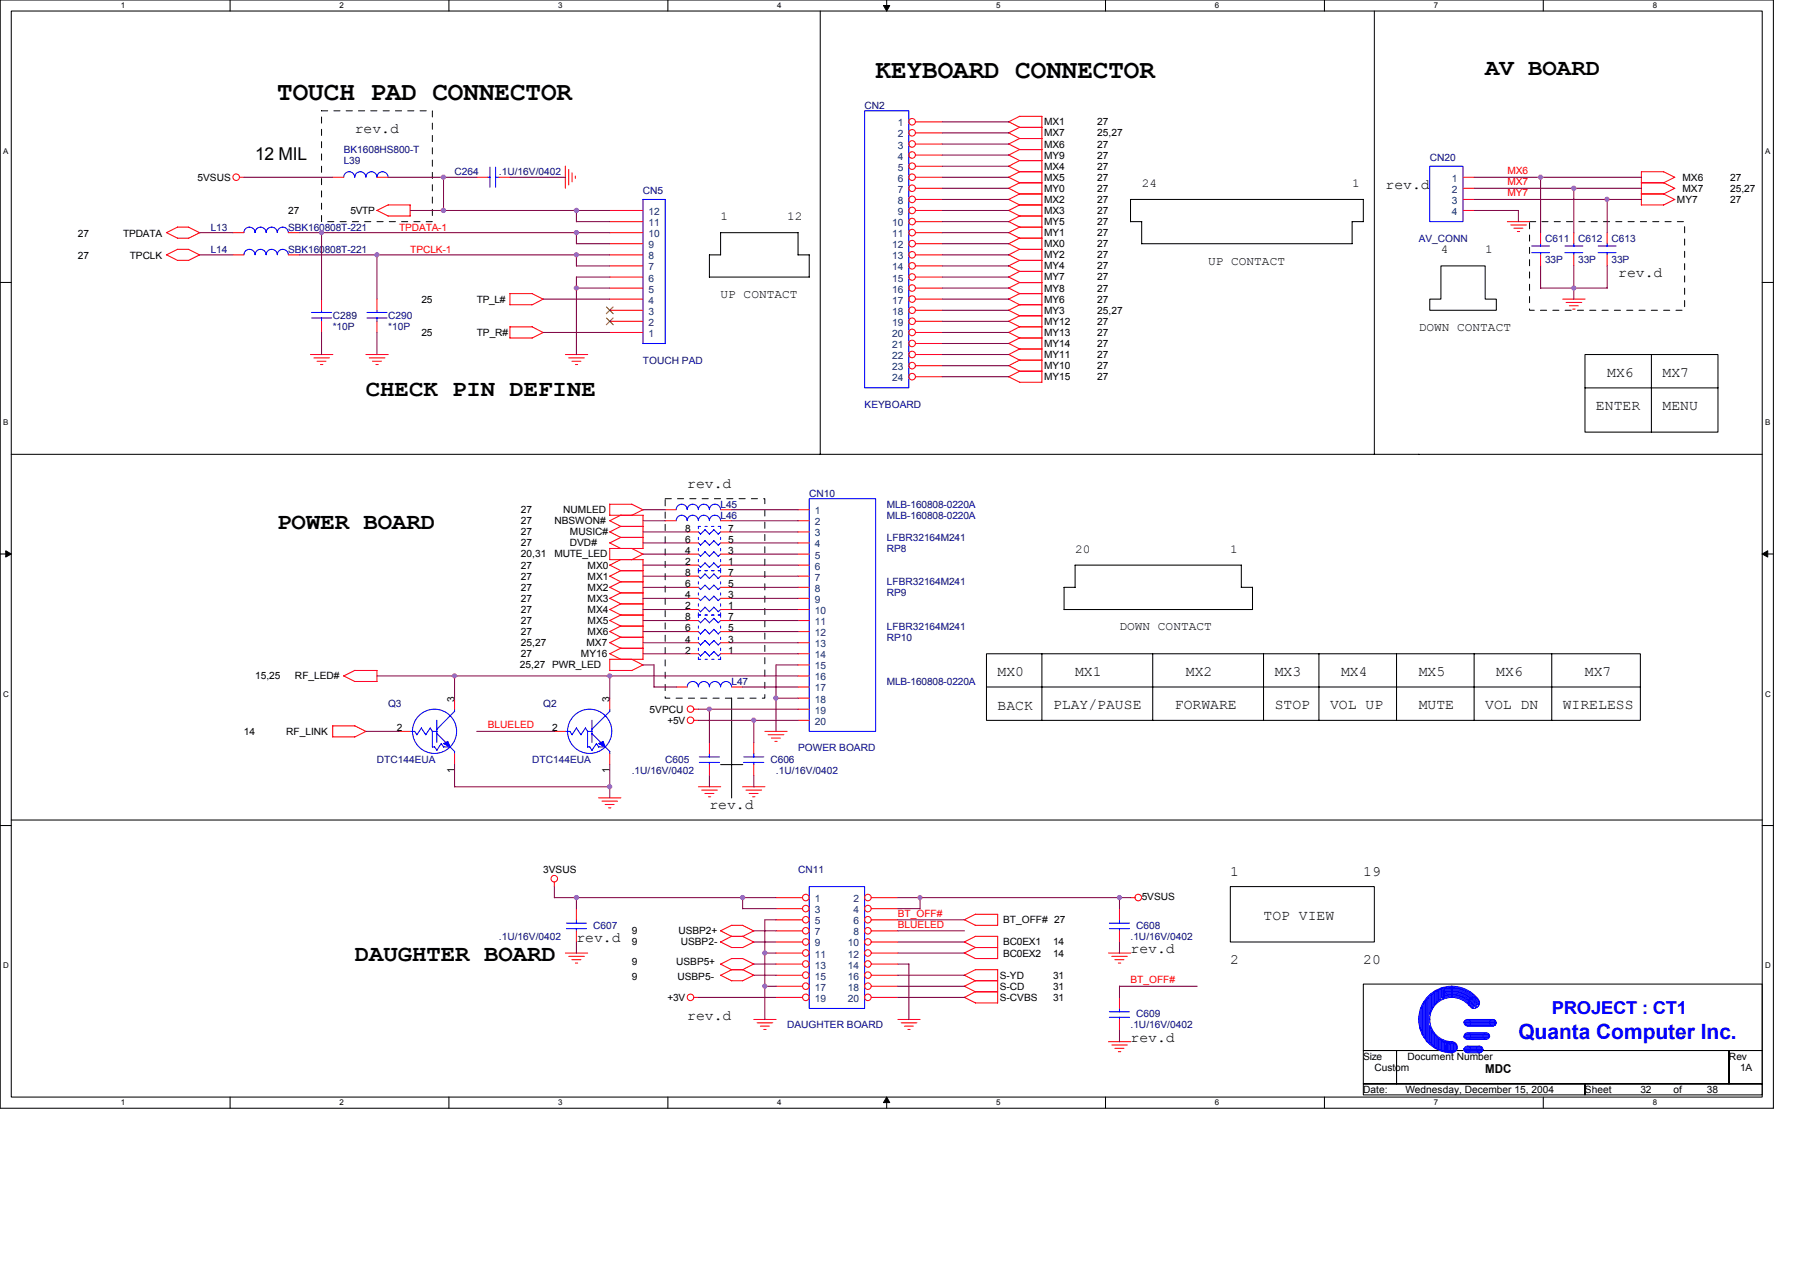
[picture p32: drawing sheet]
<svg xmlns="http://www.w3.org/2000/svg" width="297mm" height="210mm" viewBox="0 0 297 210" stroke-linecap="round" stroke-linejoin="round" font-family="sans-serif">
<defs><g id="words">
<g font-size="4.4">
<text x="45.8" y="16.4">TOUCH PAD CONNECTOR</text>
<text x="144.5" y="12.8">KEYBOARD CONNECTOR</text>
</g>
<g font-size="3.8">
<text x="245.1" y="12.3">AV BOARD</text>
<text x="60.4" y="65.4">CHECK PIN DEFINE</text>
<text x="45.8" y="87.3">POWER BOARD</text>
<text x="58.5" y="158.6">DAUGHTER BOARD</text>
</g>
<text font-size="3.5" fill="#00f" x="250.6" y="171.4">Quanta Computer Inc.</text>
<text font-size="2.9" x="42.1" y="26.4">12 MIL</text>
<text font-size="2.9" fill="#00f" x="256.1" y="167.3">PROJECT : CT1</text>
<g font-size="2.4">
<text x="58.5" y="22">rev.d</text>
<text x="228.6" y="31.1">rev.d</text>
<text x="267" y="45.7">rev.d</text>
<text x="265.2" y="62.2">MX6</text>
<text x="274.4" y="62.2">MX7</text>
<text x="263.4" y="67.7">ENTER</text>
<text x="274.4" y="67.7">MENU</text>
<text x="113.4" y="80.5">rev.d</text>
<text x="164.6" y="111.6">MX0</text>
<text x="177.4" y="111.6">MX1</text>
<text x="195.7" y="111.6">MX2</text>
<text x="210.4" y="111.6">MX3</text>
<text x="221.3" y="111.6">MX4</text>
<text x="234.1" y="111.6">MX5</text>
<text x="246.9" y="111.6">MX6</text>
<text x="261.6" y="111.6">MX7</text>
<text x="164.6" y="117.1">BACK</text>
<text x="173.8" y="117.1">PLAY/PAUSE</text>
<text x="193.9" y="117.1">FORWARE</text>
<text x="210.4" y="117.1">STOP</text>
<text x="219.5" y="117.1">VOL UP</text>
<text x="234.1" y="117.1">MUTE</text>
<text x="245.1" y="117.1">VOL DN</text>
<text x="257.9" y="117.1">WIRELESS</text>
<text x="117.1" y="133.5">rev.d</text>
<text x="203" y="144.5">1</text>
<text x="225" y="144.5">19</text>
<text x="95.1" y="155.5">rev.d</text>
<text x="208.5" y="151.8">TOP VIEW</text>
<text x="186.6" y="157.3">rev.d</text>
<text x="203" y="159.1">2</text>
<text x="225" y="159.1">20</text>
<text x="113.4" y="168.3">rev.d</text>
<text x="186.6" y="171.9">rev.d</text>
</g>
<g font-size="2">
<text x="188.4" y="30.9">24</text>
<text x="223.1" y="30.9">1</text>
<text x="118.9" y="36.3">1</text>
<text x="129.9" y="36.3">12</text>
<text x="237.8" y="41.8">4</text>
<text x="245.1" y="41.8">1</text>
<text x="199.4" y="43.7">UP CONTACT</text>
<text x="118.9" y="49.1">UP CONTACT</text>
<text x="234.1" y="54.6">DOWN CONTACT</text>
<text x="177.4" y="91.2">20</text>
<text x="203" y="91.2">1</text>
<text x="184.7" y="104">DOWN CONTACT</text>
<text x="245.1" y="177.1">MDC</text>
</g>
<g font-size="1.7" fill="#000080">
<text x="142.7" y="17.9">CN2</text>
<text x="56.7" y="27.1">L39</text>
<text x="56.7" y="25.3">BK1608HS800-T</text>
<text x="75" y="28.9">C264</text>
<text x="82.3" y="28.9">.1U/16V/0402</text>
<text x="235.9" y="26.5">CN20</text>
<text x="106.1" y="32">CN5</text>
<text x="34.8" y="38.1">L13</text>
<text x="34.8" y="41.7">L14</text>
<text x="47.6" y="38.1">SBK160808T-221</text>
<text x="47.6" y="41.7">SBK160808T-221</text>
<text x="234.1" y="39.9">AV_CONN</text>
<text x="255" y="39.9">C611</text>
<text x="260.5" y="39.9">C612</text>
<text x="265.9" y="39.9">C613</text>
<text x="255" y="43.3">33P</text>
<text x="260.5" y="43.3">33P</text>
<text x="265.9" y="43.3">33P</text>
<text x="54.9" y="52.7">C289</text>
<text x="64" y="52.7">C290</text>
<text x="54.9" y="54.5">*10P</text>
<text x="64" y="54.5">*10P</text>
<text x="106.1" y="60">TOUCH PAD</text>
<text x="142.7" y="67.3">KEYBOARD</text>
<text x="118.9" y="83.8">L45</text>
<text x="133.5" y="81.9">CN10</text>
<text x="146.3" y="83.8">MLB-160808-0220A</text>
<text x="118.9" y="85.6">L46</text>
<text x="146.3" y="85.6">MLB-160808-0220A</text>
<text x="146.3" y="89.3">LFBR32164M241</text>
<text x="146.3" y="91.1">RP8</text>
<text x="146.3" y="98.4">RP9</text>
<text x="146.3" y="96.6">LFBR32164M241</text>
<text x="146.3" y="105.7">RP10</text>
<text x="146.3" y="103.9">LFBR32164M241</text>
<text x="120.7" y="113">L47</text>
<text x="146.3" y="113">MLB-160808-0220A</text>
<text x="64" y="116.7">Q3</text>
<text x="89.6" y="116.7">Q2</text>
<text x="62.2" y="125.8">DTC144EUA</text>
<text x="87.8" y="125.8">DTC144EUA</text>
<text x="109.8" y="125.8">C605</text>
<text x="127.1" y="125.8">C606</text>
<text x="131.7" y="124">POWER BOARD</text>
<text x="104.3" y="127.7">.1U/16V/0402</text>
<text x="128.1" y="127.7">.1U/16V/0402</text>
<text x="131.7" y="144.1">CN11</text>
<text x="82.3" y="155.1">.1U/16V/0402</text>
<text x="97.9" y="153.3">C607</text>
<text x="186.6" y="155.1">.1U/16V/0402</text>
<text x="187.5" y="153.3">C608</text>
<text x="187.5" y="167.9">C609</text>
<text x="129.9" y="169.7">DAUGHTER BOARD</text>
<text x="186.6" y="169.7">.1U/16V/0402</text>
</g>
<g font-size="1.7" fill="#004080">
<text x="148.1" y="20.8">1</text>
<text x="148.1" y="22.7">2</text>
<text x="148.1" y="24.5">3</text>
<text x="148.1" y="26.3">4</text>
<text x="148.1" y="28.2">5</text>
<text x="148.1" y="30">6</text>
<text x="239.6" y="30">1</text>
<text x="107" y="35.5">12</text>
<text x="148.1" y="31.8">7</text>
<text x="148.1" y="33.7">8</text>
<text x="148.1" y="35.5">9</text>
<text x="239.6" y="33.7">3</text>
<text x="239.6" y="31.8">2</text>
<text x="239.6" y="35.5">4</text>
<text x="107" y="41">9</text>
<text x="107" y="37.3">11</text>
<text x="107" y="39.1">10</text>
<text x="147.2" y="37.3">10</text>
<text x="147.2" y="39.1">11</text>
<text x="147.2" y="41">12</text>
<text x="107" y="42.8">8</text>
<text x="107" y="44.6">7</text>
<text x="107" y="46.5">6</text>
<text x="147.2" y="42.8">13</text>
<text x="147.2" y="44.6">14</text>
<text x="147.2" y="46.5">15</text>
<text x="107" y="48.3">5</text>
<text x="107" y="50.1">4</text>
<text x="107" y="51.9">3</text>
<text x="107" y="53.8">2</text>
<text x="147.2" y="48.3">16</text>
<text x="147.2" y="50.1">17</text>
<text x="147.2" y="51.9">18</text>
<text x="147.2" y="53.8">19</text>
<text x="107" y="55.6">1</text>
<text x="147.2" y="55.6">20</text>
<text x="147.2" y="57.4">21</text>
<text x="147.2" y="59.2">22</text>
<text x="147.2" y="61.1">23</text>
<text x="147.2" y="62.9">24</text>
<text x="134.4" y="84.9">1</text>
<text x="134.4" y="88.5">3</text>
<text x="134.4" y="86.7">2</text>
<text x="134.4" y="92.2">5</text>
<text x="134.4" y="95.8">7</text>
<text x="134.4" y="90.3">4</text>
<text x="134.4" y="94">6</text>
<text x="134.4" y="99.5">9</text>
<text x="134.4" y="97.7">8</text>
<text x="134.4" y="101.3">10</text>
<text x="134.4" y="103.1">11</text>
<text x="134.4" y="106.8">13</text>
<text x="134.4" y="105">12</text>
<text x="134.4" y="110.5">15</text>
<text x="134.4" y="108.6">14</text>
<text x="134.4" y="112.3">16</text>
<text x="134.4" y="114.1">17</text>
<text x="134.4" y="117.8">19</text>
<text x="134.4" y="115.9">18</text>
<text x="134.4" y="119.6">20</text>
<text x="134.4" y="148.9">1</text>
<text x="140.8" y="148.9">2</text>
<text x="134.4" y="150.7">3</text>
<text x="134.4" y="152.5">5</text>
<text x="134.4" y="154.3">7</text>
<text x="140.8" y="150.7">4</text>
<text x="140.8" y="152.5">6</text>
<text x="140.8" y="154.3">8</text>
<text x="134.4" y="156.2">9</text>
<text x="134.4" y="158">11</text>
<text x="134.4" y="159.8">13</text>
<text x="134.4" y="161.7">15</text>
<text x="139.9" y="158">12</text>
<text x="139.9" y="159.8">14</text>
<text x="139.9" y="161.7">16</text>
<text x="139.9" y="156.2">10</text>
<text x="134.4" y="163.5">17</text>
<text x="134.4" y="165.3">19</text>
<text x="139.9" y="163.5">18</text>
<text x="139.9" y="165.3">20</text>
</g>
<g font-size="1.7">
<text x="172.3" y="20.7">MX1</text>
<text x="172.3" y="22.5">MX7</text>
<text x="181.1" y="20.7">27</text>
<text x="181.1" y="22.5">25,27</text>
<text x="32.6" y="29.8">5VSUS</text>
<text x="172.3" y="29.8">MX5</text>
<text x="172.3" y="24.3">MX6</text>
<text x="172.3" y="28">MX4</text>
<text x="172.3" y="26.2">MY9</text>
<text x="181.1" y="29.8">27</text>
<text x="181.1" y="24.3">27</text>
<text x="181.1" y="28">27</text>
<text x="181.1" y="26.2">27</text>
<text x="277.6" y="29.8">MX6</text>
<text x="285.5" y="29.8">27</text>
<text x="47.6" y="35.3">27</text>
<text x="57.8" y="35.3">5VTP</text>
<text x="172.3" y="33.5">MX2</text>
<text x="172.3" y="31.6">MY0</text>
<text x="172.3" y="35.3">MX3</text>
<text x="181.1" y="33.5">27</text>
<text x="181.1" y="31.6">27</text>
<text x="181.1" y="35.3">27</text>
<text x="276.7" y="33.5">MY7</text>
<text x="277.6" y="31.6">MX7</text>
<text x="285.5" y="33.5">27</text>
<text x="285.5" y="31.6">25,27</text>
<text x="12.8" y="39.1">27</text>
<text x="20.3" y="39.1">TPDATA</text>
<text x="172.3" y="40.8">MX0</text>
<text x="172.3" y="37.1">MY5</text>
<text x="172.3" y="39">MY1</text>
<text x="181.1" y="40.8">27</text>
<text x="181.1" y="37.1">27</text>
<text x="181.1" y="39">27</text>
<text x="12.8" y="42.8">27</text>
<text x="21.4" y="42.8">TPCLK</text>
<text x="172.3" y="46.3">MY7</text>
<text x="172.3" y="44.4">MY4</text>
<text x="172.3" y="42.6">MY2</text>
<text x="181.1" y="46.3">27</text>
<text x="181.1" y="44.4">27</text>
<text x="181.1" y="42.6">27</text>
<text x="69.5" y="49.9">25</text>
<text x="78.7" y="49.9">TP_L#</text>
<text x="172.3" y="48.1">MY8</text>
<text x="172.3" y="49.9">MY6</text>
<text x="172.3" y="51.8">MY3</text>
<text x="172.3" y="53.6">MY12</text>
<text x="181.1" y="53.6">27</text>
<text x="181.1" y="48.1">27</text>
<text x="181.1" y="49.9">27</text>
<text x="181.1" y="51.8">25,27</text>
<text x="69.5" y="55.4">25</text>
<text x="78.7" y="55.4">TP_R#</text>
<text x="172.3" y="57.3">MY14</text>
<text x="172.3" y="59.1">MY11</text>
<text x="172.3" y="55.4">MY13</text>
<text x="181.1" y="57.3">27</text>
<text x="181.1" y="59.1">27</text>
<text x="181.1" y="55.4">27</text>
<text x="172.3" y="60.9">MY10</text>
<text x="172.3" y="62.7">MY15</text>
<text x="181.1" y="60.9">27</text>
<text x="181.1" y="62.7">27</text>
<text x="86" y="84.7">27</text>
<text x="86" y="88.3">27</text>
<text x="86" y="86.5">27</text>
<text x="91.5" y="86.5">NBSWON#</text>
<text x="92.9" y="84.7">NUMLED</text>
<text x="94" y="88.3">MUSIC#</text>
<text x="113" y="89.6">6</text>
<text x="113" y="87.8">8</text>
<text x="120.2" y="89.6">5</text>
<text x="120.2" y="87.8">7</text>
<text x="86" y="95.7">27</text>
<text x="86" y="93.8">27</text>
<text x="86" y="90.2">27</text>
<text x="86" y="92">20,31</text>
<text x="91.5" y="92">MUTE_LED</text>
<text x="94" y="90.2">DVD#</text>
<text x="97" y="95.7">MX1</text>
<text x="97" y="93.8">MX0</text>
<text x="113" y="95.1">8</text>
<text x="113" y="93.2">2</text>
<text x="113" y="91.4">4</text>
<text x="120.2" y="95.1">7</text>
<text x="120.2" y="93.2">1</text>
<text x="120.2" y="91.4">3</text>
<text x="86" y="97.5">27</text>
<text x="86" y="101.1">27</text>
<text x="86" y="99.3">27</text>
<text x="97" y="97.5">MX2</text>
<text x="97" y="101.1">MX4</text>
<text x="97" y="99.3">MX3</text>
<text x="113" y="100.6">2</text>
<text x="113" y="98.7">4</text>
<text x="113" y="96.9">6</text>
<text x="120.2" y="100.6">1</text>
<text x="120.2" y="98.7">3</text>
<text x="120.2" y="96.9">5</text>
<text x="86" y="106.6">25,27</text>
<text x="86" y="103">27</text>
<text x="86" y="104.8">27</text>
<text x="96.8" y="106.6">MX7</text>
<text x="97" y="103">MX5</text>
<text x="97" y="104.8">MX6</text>
<text x="113" y="107.9">2</text>
<text x="113" y="106">4</text>
<text x="113" y="104.2">6</text>
<text x="113" y="102.4">8</text>
<text x="120.2" y="107.9">1</text>
<text x="120.2" y="106">3</text>
<text x="120.2" y="104.2">5</text>
<text x="120.2" y="102.4">7</text>
<text x="42.1" y="112.1">15,25</text>
<text x="48.7" y="112.1">RF_LED#</text>
<text x="85.8" y="110.3">25,27 PWR_LED</text>
<text x="86" y="108.5">27</text>
<text x="95.9" y="108.5">MY16</text>
<text x="75" y="115.8" transform="rotate(-90 75 115.8)">3</text>
<text x="100.6" y="115.8" transform="rotate(-90 100.6 115.8)">3</text>
<text x="107.2" y="117.6">5VPCU</text>
<text x="110.1" y="119.4">+5V</text>
<text x="40.3" y="121.3">14</text>
<text x="47.2" y="121.3">RF_LINK</text>
<text x="65.5" y="120.7">2</text>
<text x="91.1" y="120.7">2</text>
<text x="75" y="127.5" transform="rotate(-90 75 127.5)">1</text>
<text x="100.6" y="127.5" transform="rotate(-90 100.6 127.5)">1</text>
<text x="89.6" y="144.1">3VSUS</text>
<text x="188.4" y="148.5">5VSUS</text>
<text x="104.3" y="154.2">9</text>
<text x="104.3" y="156">9</text>
<text x="111.9" y="154.2">USBP2+</text>
<text x="112.3" y="156">USBP2-</text>
<text x="165.5" y="156">BC0EX1</text>
<text x="165.5" y="152.4">BT_OFF# 27</text>
<text x="173.8" y="156">14</text>
<text x="104.3" y="159.3">9</text>
<text x="104.3" y="161.7">9</text>
<text x="111.6" y="159.3">USBP5+</text>
<text x="111.8" y="161.7">USBP5-</text>
<text x="165" y="161.5">S-YD</text>
<text x="165.5" y="157.8">BC0EX2</text>
<text x="173.8" y="161.5">31</text>
<text x="173.8" y="157.8">14</text>
<text x="110.1" y="165.1">+3V</text>
<text x="165" y="163.3">S-CD</text>
<text x="165" y="165.1">S-CVBS</text>
<text x="173.8" y="163.3">31</text>
<text x="173.8" y="165.1">31</text>
<text x="225" y="174.8">Size</text>
<text x="226.8" y="176.7">Custom</text>
<text x="232.3" y="174.8">Document Number</text>
<text x="285.3" y="174.8">Rev</text>
<text x="287.1" y="176.7">1A</text>
<text x="225" y="180.3">Date:</text>
<text x="231.9" y="180.3">Wednesday, December 15, 2004</text>
<text x="261.6" y="180.3">Sheet</text>
<text x="270.7" y="180.3">32</text>
<text x="276.2" y="180.3">of</text>
<text x="281.7" y="180.3">38</text>
</g>
<g font-size="1.7" fill="#f00">
<text x="248.7" y="28.7">MX6</text>
<text x="248.7" y="30.5">MX7</text>
<text x="248.7" y="32.4">MY7</text>
<text x="65.9" y="38.1">TPDATA-1</text>
<text x="67.7" y="41.7">TPCLK-1</text>
<text x="80.5" y="120.2">BLUELED</text>
<text x="148.2" y="151.3">BT_OFF#</text>
<text x="148.2" y="153.1">BLUELED</text>
<text x="186.6" y="162.2">BT_OFF#</text>
</g>
<g font-size="1.3">
<text x="19.9" y="1.4">1</text>
<text x="56" y="1.4">2</text>
<text x="92.1" y="1.4">3</text>
<text x="128.3" y="1.4">4</text>
<text x="164.4" y="1.4">5</text>
<text x="200.5" y="1.4">6</text>
<text x="236.6" y="1.4">7</text>
<text x="272.7" y="1.4">8</text>
<text x=".5" y="25.4">A</text>
<text x="291.3" y="25.4">A</text>
<text x=".5" y="70.2">B</text>
<text x="291.3" y="70.2">B</text>
<text x=".5" y="115">C</text>
<text x="291.3" y="115">C</text>
<text x=".5" y="159.8">D</text>
<text x="291.3" y="159.8">D</text>
<text x="19.9" y="182.4">1</text>
<text x="56" y="182.4">2</text>
<text x="92.1" y="182.4">3</text>
<text x="128.3" y="182.4">4</text>
<text x="164.4" y="182.4">5</text>
<text x="200.5" y="182.4">6</text>
<text x="236.6" y="182.4">7</text>
<text x="272.7" y="182.4">8</text>
</g>
</g></defs>
<path d="M0 0h292.6v182.9h-292.6zM1.9 1.8h288.9v179.2h-288.9z" fill="none" stroke="#000" stroke-width=".17"/>
<g fill="#fff">
<path d="M19.9 .2h.7v1.5h-.7z"/>
<path d="M19.9 181.2h.7v1.5h-.7z"/>
</g>
<path d="M38 0v1.8M38 181v1.9" fill="none" stroke="#000" stroke-width=".17"/>
<g fill="#fff">
<path d="M56 .2h.7v1.5h-.7z"/>
<path d="M56 181.2h.7v1.5h-.7z"/>
</g>
<path d="M74.1 0v1.8M74.1 181v1.9" fill="none" stroke="#000" stroke-width=".17"/>
<g fill="#fff">
<path d="M92.1 .2h.8v1.5h-.8z"/>
<path d="M92.1 181.2h.8v1.5h-.8z"/>
</g>
<path d="M110.2 0v1.8M110.2 181v1.9" fill="none" stroke="#000" stroke-width=".17"/>
<g fill="#fff">
<path d="M128.3 .2h.7v1.5h-.7z"/>
<path d="M128.3 181.2h.7v1.5h-.7z"/>
</g>
<path d="M146.3 0v1.8M146.3 181v1.9" fill="none" stroke="#000" stroke-width=".17"/>
<path d="M145.8 .9h1l-.5 .9zM146.3 181l.5 .9h-1z" fill="#000" stroke="#000" stroke-width=".17"/>
<g fill="#fff">
<path d="M164.4 .2h.7v1.5h-.7z"/>
<path d="M164.4 181.2h.7v1.5h-.7z"/>
</g>
<path d="M182.4 0v1.8M182.4 181v1.9" fill="none" stroke="#000" stroke-width=".17"/>
<g fill="#fff">
<path d="M200.5 .2h.7v1.5h-.7z"/>
<path d="M200.5 181.2h.7v1.5h-.7z"/>
</g>
<path d="M218.6 0v1.8M218.6 181v1.9" fill="none" stroke="#000" stroke-width=".17"/>
<g fill="#fff">
<path d="M236.6 .2h.7v1.5h-.7z"/>
<path d="M236.6 181.2h.7v1.5h-.7z"/>
</g>
<path d="M254.7 0v1.8M254.7 181v1.9" fill="none" stroke="#000" stroke-width=".17"/>
<g fill="#fff">
<path d="M272.7 .2h.7v1.5h-.7z"/>
<path d="M272.7 181.2h.7v1.5h-.7z"/>
<path d="M.5 24.2h.9v1.5h-.9z"/>
<path d="M291.3 24.2h.8v1.5h-.8z"/>
<path d="M.5 69h.9v1.5h-.9z"/>
<path d="M291.3 69h.8v1.5h-.8z"/>
</g>
<path d="M0 46.6h1.9M290.8 46.6h1.8" fill="none" stroke="#000" stroke-width=".17"/>
<g fill="#fff">
<path d="M.5 113.8h1v1.5h-1z"/>
<path d="M291.3 113.8h.9v1.5h-.9z"/>
</g>
<path d="M0 91.4h1.9M290.8 91.4h1.8" fill="none" stroke="#000" stroke-width=".17"/>
<path d="M.9 90.9l1 .5-1 .5zM290.8 91.4l.9-.5v1z" fill="#000" stroke="#000" stroke-width=".17"/>
<g fill="#fff">
<path d="M.5 158.6h1v1.5h-1z"/>
<path d="M291.3 158.6h.9v1.5h-.9z"/>
</g>
<g fill="none" stroke="#000" stroke-width=".17">
<path d="M135.4 1.8v73.2M226.8 1.8v73.2M118.9 38.4v3.7M118.9 38.4h12.8M131.7 38.4v3.7M223.1 36.6h1.9M225 32.9h-38.4v3.7h1.8v3.6h34.7v-3.6M225 32.9v3.7M117 45.7h16.5M118.9 42.1h-1.8v3.6M131.7 42.1h1.9l-.1 3.6M237.8 43.9h7.3v5.5h1.8v1.8h-11v-1.8h1.9z"/>
<path d="M261.6 58.5h21.9v12.8h-21.9zM272.5 58.5v12.8M1.9 75h288.9M261.6 64h21.9M177.4 96.9h-1.8v3.7M204.8 93.2v3.7h1.9v3.7M204.8 93.3h-27.4v3.6M120.7 115.2v16.5M162.8 107.9h107.9v11h-107.9zM162.8 113.4h107.9M171.9 107.9v11M175.6 100.6h31.1"/>
<path d="M190.2 107.9v11M208.5 107.9v11M217.7 107.9v11M230.5 107.9v11M243.3 107.9v11M256.1 107.9v11M0 136.2h1.9M1.9 135.3h288.9M118.9 126.2h3.7M290.8 136.2h1.8M203 146.3h23.8v9.1h-23.8zM225 162.4h65.8v11h-65.8z"/>
<path d="M225 173.4h5.5v5.5h-5.5zM225 178.9h36.6v1.8h-36.6zM230.5 173.4h54.8v5.5h-54.8zM261.6 178.9h29.2v1.8h-29.2zM285.3 173.4h5.5v5.5h-5.5z"/>
</g>
<path d="M53.1 18.3h18.2v18.3h-18.2v-18.3M252.4 36.6h25.6v14.6h-25.6v-14.6M109.8 82.3h16.4v32.9h-16.4v-32.9" fill="none" stroke="#000" stroke-width=".17" stroke-dasharray="1 1 1 1 1 1 1 1"/>
<g fill="none" stroke="#f00" stroke-width=".17">
<path d="M27.4 38.4l1.9 .9M29.3 37.5h1.8M29.3 37.5l-1.8 .9M31.1 37.5l1.9 .9-1.9 .9h-1.8M38.4 38.4h1.9M39.5 29.3h.8M47.6 38.4h1.8M54.9 29.3h1.8M62.2 34.7l1.8 .9h3.7M62.2 29.3h1.8M64 33.8h3.7v1.9M64.1 33.8l-1.9 .9"/>
<path d="M78.7 29.3h1.8M82.3 29.3h1.9M93.3 27.4v3.7M93.8 28v2.5M94.4 28.5v1.5M95 29v.4M100.6 36.6h5.5M100.6 34.7h5.5M100.6 38.4h5.5M151.1 36.6h4.4M151.1 29.3h4.4M151.1 34.7h4.4"/>
<path d="M151.1 38.4h4.4M151.1 32.9h4.4M151.1 31.1h4.4M151.1 20.1h4.4M151.1 21.9h4.4M151.1 23.8h4.4M151.1 25.6h4.4M151.1 27.4h4.4M166.4 29.2l1.9 1-1.8 .9M166.4 20.1l1.9 .9-1.8 .9M166.4 21.9l1.9 .9-1.8 1M166.4 23.7l1.9 1-1.8 .9"/>
<path d="M166.4 25.6l1.9 .9-1.8 .9M166.4 27.4l1.9 .9M166.4 36.6l1.9 .9M166.4 32.9l1.9 .9M166.4 31.1l1.9 .9M166.4 34.7l1.9 .9M166.4 38.4l1.9 .9M166.5 20.1l1.8-.9h3.6v43.9h-3.6l-1.8-.9M168.3 37.5h3.7M168.3 39.3h3.7M168.3 28.3h3.7M168.3 30.2h3.7"/>
<path d="M168.3 21h3.7M168.3 22.9h3.7M168.3 24.7h3.7M168.3 26.5h3.7M168.3 35.6h3.7M168.3 32h3.7M168.3 33.8h3.7M168.3 39.3l-1.8 .9M168.3 28.3l-1.8 1M168.3 35.6l-1.8 1M168.3 32l-1.8 .9M168.3 33.8l-1.8 .9"/>
<path d="M168.3 37.5l-1.8 .9M241.4 29.3h1.9M241.4 34.7h1.9M241.4 32.9h1.9M241.4 31.1h1.9M248.7 36.6h3.7M249.3 37.1h2.6M249.8 37.7h1.5M250.4 38.2h.4M254.2 38.4v1.8M259.7 38.4v1.8M265.2 38.4v1.8"/>
<path d="M270.8 30.2h3.7M270.8 32h3.7M270.9 28.3h3.6M270.9 28.3v5.5M274.5 28.3l1.9 1M274.5 30.2l1.9 .9M276.4 32.9l-1.9 .9h-3.7M276.4 29.3l-1.9 .9M276.4 31.1l-1.9 .9 1.9 .9M27.4 42l1.9 1M29.3 41.1h1.8M29.3 41.1l-1.8 1"/>
<path d="M31.1 41.1l1.9 1M33 42.1l-1.9 .9h-1.8M38.4 42.1h1.9M47.6 42.1h1.8M51.2 58.5h3.7M51.8 59.1h2.6M52.3 59.6h1.5M53.1 49.4v1.8M53.1 53v1.9M60.4 58.5h3.7M60.9 59.1h2.6M61.5 59.6h1.4"/>
<path d="M62.2 49.4v1.8M62.2 53v1.9M84.1 55.8h3.7M84.1 50.3h3.7M84.2 55.8v-1.9h3.6l1.8 1-1.8 .9M89.6 49.4l-1.8 .9M89.7 49.4l-1.9-.9-3.6-.1v1.9M93.3 58.5h3.7M93.8 59.1h2.6M94.4 59.6h1.5M100.6 49.4h5.5M100.6 40.2h5.5"/>
<path d="M100.6 42.1h5.5M100.6 43.9h5.5M100.6 45.7h5.5M100.6 47.5h5.5M100.6 51.2h5.5M100.6 53h5.5M100.6 54.9h5.5M151.1 58.5h4.4M151.1 49.4h4.4M151.1 40.2h4.4M151.1 42.1h4.4M151.1 43.9h4.4"/>
<path d="M151.1 45.7h4.4M151.1 47.5h4.4M151.1 51.2h4.4M151.1 53h4.4M151.1 54.9h4.4M151.1 56.7h4.4M166.4 40.2l1.9 .9-1.8 1M166.4 45.7l1.9 .9-1.8 .9M166.4 56.7l1.9 .9-1.8 .9M166.4 58.5l1.9 .9M166.4 43.9l1.9 .9M166.4 53l1.9 .9-1.8 1"/>
<path d="M166.4 54.8l1.9 1M166.4 47.5l1.9 1-1.8 .9M166.4 49.3l1.9 1-1.8 .9M166.4 42l1.9 1M166.4 51.2l1.9 .9-1.8 .9M168.3 41.1h3.7M168.3 43h3.7M168.3 55.8h3.7M168.3 53.9h3.7M168.3 50.3h3.7M168.3 48.5h3.7M168.3 44.8h3.7"/>
<path d="M168.3 46.6h3.7M168.3 57.6h3.7M168.3 59.4h3.7M168.3 52.1h3.7M168.3 44.8l-1.8 .9M168.3 55.8l-1.8 .9M168.3 42.9l-1.8 1M168.3 59.4l-1.8 .9M254.2 42.1v1.8M257.9 49.4h3.7M258.4 49.9h2.6M259 50.5h1.5"/>
<path d="M259.5 51h.4M259.7 42.1v1.8M265.2 42.1v1.8M52.9 60.2h.4M62 60.2h.4M95 60.2h.3M151.1 60.3h4.4M151.1 62.2h4.4M166.4 60.3l1.9 1-1.9 .9M168.3 61.3h3.6M100.6 93.2l1.8 1h3.7M100.6 95.1l1.8 .9h3.7"/>
<path d="M100.6 87.8l1.8 .9h3.7M100.6 89.6l1.8 .9M100.6 83.2v1.8h5.5v5.5h-5.5M100.6 90.5v1.9h5.5v16.4M100.6 83.2h3.7M102.5 94.1l-1.9 1M102.5 96l-1.9 .9 1.8 .9h3.7M102.5 86.8l-1.9 1M102.5 85l-1.9 .9 1.8 1h3.7M102.5 99.6l-1.9 1 1.8 .9h3.7M102.5 88.7l-1.9 .9M102.5 97.8l-1.9 .9 1.8 1h3.7"/>
<path d="M102.5 92.3l-1.9 1M104.3 90.5l1.8 1M104.3 83.2l1.8 .9-1.9 .9M106.1 91.4l-1.9 1M109.8 85.9h1.8M109.8 84.1h1.8M113.4 98.7h1.8M113.4 96.9h1.8M113.4 95.1h1.8M113.4 93.3h1.8M113.4 91.4h1.8M113.4 89.6h1.8"/>
<path d="M113.4 87.8h1.8M118.9 98.7h1.8M118.9 96.9h1.8M118.9 95.1h1.8M118.9 85.9h1.8M118.9 93.3h1.8M118.9 91.4h1.8M118.9 89.6h1.8M118.9 87.8h1.8M118.9 84.1h1.8M131.7 98.7h1.8M131.7 96.9h1.8"/>
<path d="M131.7 95.1h1.8M131.7 85.9h1.8M131.7 93.3h1.8M131.7 91.4h1.8M131.7 89.6h1.8M131.7 87.8h1.8M131.7 84.1h1.8M58.5 110.6h3.7v1.9h-3.7l-1.8-1M58.5 119.8l1.9 .9M58.6 119.8h-3.7v1.8M58.6 110.6l-1.9 .9M75 115.2v1.8"/>
<path d="M100.6 106l1.8 1h3.7M100.6 115.2v1.8M102.5 105.1l-1.9 1M102.5 103.3l-1.9 .9 1.8 1h3.7M102.5 107l-1.9 .9 1.8 .9M102.5 101.5l-1.9 .9 1.8 .9h3.7M104.3 108.8l1.8 .9-1.8 .9h-3.7v-1.8h5.5M111.6 113.4h1.8M113.4 107.9h1.8M113.4 106.1h1.8M113.4 104.2h1.8M113.4 102.4h1.8"/>
<path d="M113.4 100.6h1.8M114.5 118.9h.8M114.5 117h.8M118.9 107.9h1.8M118.9 106.1h1.8M118.9 104.2h1.8M118.9 102.4h1.8M118.9 100.6h1.8M120.7 113.4h1.9M131.7 118.9h1.8M131.7 117h1.8M131.7 107.9h1.8"/>
<path d="M131.7 106.1h1.8M131.7 104.2h1.8M131.7 102.4h1.8M131.7 113.4h1.8M131.7 100.6h1.8M131.7 109.7h1.8M131.7 111.5h1.8M131.7 115.2h1.8M60.4 120.7l-1.9 .9h-3.6M65.9 120.7h1.8M75 124.4v1.8M91.5 120.7h1.8"/>
<path d="M98.8 131.7h3.7M99.3 132.2h2.6M99.9 132.8h1.4M100.4 133.3h.4M100.6 124.4v1.8M115.2 129.8h3.7M115.8 130.4h2.6M116.3 130.9h1.5M116.9 131.5h.4M117.1 122.5v1.9M117.1 126.2v1.8M122.6 129.8h3.6"/>
<path d="M123.1 130.4h2.6M123.6 130.9h1.5M124.2 131.5h.4M124.4 122.5v1.9M124.4 126.2v1.8M126.2 120.7h3.7M126.8 121.2h2.5M127.3 121.8h1.5M127.9 122.3h.3M91.5 145.6v.7M93.3 157.3h3.7M93.8 157.8h2.6"/>
<path d="M94.4 158.4h1.5M95 158.9h.3M95.1 149.9v1.9M95.1 153.6v1.8M118.9 155.4l1.8 1h1.9M118.9 159.1l1.9 .9M120.7 152.7h1.9l1.8 .9M120.8 154.5l-1.9 .9M120.8 152.7l-1.9 .9 1.8 .9h1.9l1.8 1M122.5 160l1.9 .9M122.5 158.2l1.9 .9M122.6 158.2h-1.9l-1.8 .9"/>
<path d="M124.4 155.4l-1.9 1M124.4 153.6l-1.9 .9M124.4 159.1l-1.8 .9h-1.9l-1.8 1 1.9 .9M128.1 148.1h4.3M128.1 157.3h4.3M128.1 149.9h4.3M128.1 151.8h4.3M128.1 153.6h4.3M128.1 155.4h4.3M128.1 159.1h4.3M143.8 148.1h4.4M143.8 157.3h4.4"/>
<path d="M143.8 149.9h4.4M143.8 151.8h4.4M143.8 153.6h4.4M143.8 155.4h4.4M143.8 159.1h4.4M159.1 155.4l1.9 1M159.1 155.4l1.9-.9h3.7l-.1 3.7M160.9 156.4h3.8M160.9 152.7h3.7M160.9 158.2h3.7M161 152.7l-1.9-.9 1.9-.9h3.6v1.8M161 160l-1.9 .9"/>
<path d="M161 156.3l-1.9 1 1.9 .9M182.9 157.3h3.7M183.5 157.8h2.5M184 158.4h1.5M184.5 158.9h.5M184.7 149.9v1.9M184.7 153.6v1.8M186.5 148.1h.8M114.5 164.6h.8M124.4 168.2h3.7M124.4 160.9l-1.8 .9h-1.9M124.9 168.8h2.6"/>
<path d="M125.5 169.3h1.5M126 169.9h.4M128.1 164.6h4.3M128.1 160.9h4.3M128.1 162.8h4.3M143.8 164.6h4.4M143.8 160.9h4.4M143.8 162.8h4.4M148.2 168.2h3.6M148.7 168.8h2.6M149.2 169.3h1.5M149.8 169.9h.4"/>
<path d="M159.1 160.9l1.9 .9M159.1 162.7l1.9 1M159.1 164.6l1.9 .9M160.9 161.8h3.8M160.9 163.7h3.8M161 160h3.7l-.1 5.5h-3.7M161 161.8l-1.9 1M161 163.6l-1.9 1M182.9 171.9h3.7M183.5 172.4h2.5M184 173h1.5M184.5 173.5h.5"/>
<path d="M184.7 164.6v1.8M184.7 168.2v1.9"/>
<circle cx="39" cy="29.2" r=".54"/>
<circle cx="150.5" cy="27.4" r=".54"/>
<circle cx="150.5" cy="32.9" r=".54"/>
<circle cx="150.5" cy="31.1" r=".54"/>
<circle cx="150.5" cy="20.1" r=".54"/>
<circle cx="150.5" cy="21.9" r=".54"/>
<circle cx="150.5" cy="34.7" r=".54"/>
<circle cx="150.5" cy="36.6" r=".54"/>
<circle cx="150.5" cy="29.2" r=".54"/>
<circle cx="150.5" cy="25.6" r=".54"/>
<circle cx="150.5" cy="38.4" r=".54"/>
<circle cx="150.5" cy="23.8" r=".54"/>
<circle cx="150.5" cy="45.7" r=".54"/>
<circle cx="150.5" cy="53" r=".54"/>
<circle cx="150.5" cy="54.9" r=".54"/>
<circle cx="150.5" cy="56.7" r=".54"/>
<circle cx="150.5" cy="42" r=".54"/>
<circle cx="150.5" cy="40.2" r=".54"/>
<circle cx="150.5" cy="43.9" r=".54"/>
<circle cx="150.5" cy="49.3" r=".54"/>
<circle cx="150.5" cy="51.2" r=".54"/>
<circle cx="150.5" cy="47.5" r=".54"/>
<circle cx="150.5" cy="58.5" r=".54"/>
<circle cx="150.5" cy="60.3" r=".54"/>
<circle cx="150.5" cy="62.2" r=".54"/>
<circle cx="113.9" cy="117" r=".54"/>
<circle cx="113.9" cy="118.9" r=".54"/>
<circle cx="91.5" cy="145" r=".54"/>
<circle cx="133" cy="153.6" r=".54"/>
<circle cx="133" cy="155.4" r=".54"/>
<circle cx="133" cy="151.8" r=".54"/>
<circle cx="133" cy="157.3" r=".54"/>
<circle cx="133" cy="149.9" r=".54"/>
<circle cx="133" cy="159.1" r=".54"/>
<circle cx="133" cy="148.1" r=".54"/>
<circle cx="143.2" cy="155.4" r=".54"/>
<circle cx="143.2" cy="153.6" r=".54"/>
<circle cx="143.2" cy="151.8" r=".54"/>
<circle cx="143.2" cy="148.1" r=".54"/>
<circle cx="143.2" cy="159.1" r=".54"/>
<circle cx="143.2" cy="157.3" r=".54"/>
<circle cx="143.2" cy="149.9" r=".54"/>
<circle cx="187.8" cy="148.1" r=".54"/>
<circle cx="113.9" cy="164.6" r=".54"/>
<circle cx="133" cy="164.6" r=".54"/>
<circle cx="133" cy="162.7" r=".54"/>
<circle cx="133" cy="160.9" r=".54"/>
<circle cx="143.2" cy="164.6" r=".54"/>
<circle cx="143.2" cy="160.9" r=".54"/>
<circle cx="143.2" cy="162.7" r=".54"/>
</g>
<g fill="none" stroke="#00f" stroke-width=".17">
<path d="M142.7 18.3h7.3v45.7h-7.3zM40.3 38.4a.92 .92 0 0 1 .9-.9 .92 .92 0 0 1 .9 .9 .91 .91 0 0 1 .9-.9 .91 .91 0 0 1 .9 .9 .92 .92 0 0 1 .9-.9 .92 .92 0 0 1 1 .9 .91 .91 0 0 1 .9-.9 .91 .91 0 0 1 .9 .9M56.7 29.2a.91 .91 0 0 1 .9-.9 .91 .91 0 0 1 .9 .9 .92 .92 0 0 1 1-.9 .92 .92 0 0 1 .9 .9 .91 .91 0 0 1 .9-.9 .91 .91 0 0 1 .9 .9 .92 .92 0 0 1 .9-.9 .92 .92 0 0 1 .9 .9M80.5 29.3h.4M80.9 27.6v3.3M81.8 29.3h.5M81.8 27.6v3.3M106.1 32.9v23.8h3.7v-23.8h-3.7M235.9 27.4h5.5v9.2h-5.5zM40.3 42a.92 .92 0 0 1 .9-.9 .92 .92 0 0 1 .9 .9 .91 .91 0 0 1 .9-.9 .91 .91 0 0 1 .9 .9 .92 .92 0 0 1 .9-.9 .92 .92 0 0 1 1 .9 .91 .91 0 0 1 .9-.9 .91 .91 0 0 1 .9 .9M51.4 52.5h3.3M51.4 51.6h3.3"/>
<path d="M53.1 51.2v.4M53.1 52.5v.5M60.6 52.5h3.3M60.6 51.6h3.3M62.2 51.2v.4M62.2 52.5v.5M252.7 41.7h3M252.8 40.6h2.9M254.2 40.2v.4M254.2 41.7v.4M258.2 41.7h3M258.3 40.6h2.9"/>
<path d="M259.7 40.2v.4M259.7 41.7v.4M263.7 41.7h3M263.7 40.6h3M265.2 40.2v.4M265.2 41.7v.4M111.6 85.9a.91 .91 0 0 1 .9-.9 .91 .91 0 0 1 .9 .9 .92 .92 0 0 1 .9-.9 .92 .92 0 0 1 .9 .9 .91 .91 0 0 1 1-.9 .91 .91 0 0 1 .9 .9 .92 .92 0 0 1 .9-.9 .92 .92 0 0 1 .9 .9M111.6 84.1a.91 .91 0 0 1 .9-.9 .91 .91 0 0 1 .9 .9 .92 .92 0 0 1 .9-.9 .92 .92 0 0 1 .9 .9 .91 .91 0 0 1 1-.9 .91 .91 0 0 1 .9 .9 .92 .92 0 0 1 .9-.9 .92 .92 0 0 1 .9 .9M115.2 94.2h.4M115.2 98.7l.4 .4M115.2 96.9l.4 .4M115.2 86.9h.4"/>
<path d="M115.2 93.2l.4 .4M115.2 91.4l.4 .4M115.2 89.6l.4 .4 .7-.8 .8 .8M115.2 87.8l.4 .3M115.2 86.9v.3M115.2 88.7v.3M115.2 90.5v.4M115.2 92.3v.4M115.2 93.8v.8M115.2 96v.4M115.2 97.8v.4M115.2 99.6v.4"/>
<path d="M116.3 94.2h.4M116.3 98.4l.8 .7M116.3 96.5l.8 .8M116.3 94.7l.8 .8M116.3 86.9h.4M116.3 92.9l.8 .7M116.3 87.4l.8 .7M116.3 98.4l-.7 .7M116.3 96.6l-.7 .7M116.3 94.7l-.7 .8-.4-.4M116.3 92.9l-.7 .7M116.3 87.4l-.7 .8"/>
<path d="M117.1 91.8l-.8-.8-.7 .8M117.4 94.2h.4M117.4 86.9h.4M117.8 98.4l.7 .7M117.8 96.5l.7 .8M117.8 94.7l.7 .8 .4-.4M117.8 92.9l.7 .7M117.8 91l.7 .8M117.8 89.2l.7 .8 .4-.4M117.8 87.4l.7 .7M117.8 98.4l-.8 .7M117.8 96.6l-.8 .7"/>
<path d="M117.8 94.7l-.8 .8M117.8 92.9l-.8 .7M117.8 91.1l-.8 .7M117.8 89.2l-.8 .8M117.8 87.4l-.8 .8M118.5 94.2h.4M118.5 86.9h.4M118.9 86.8v.4M118.9 88.7v.3M118.9 90.5v.4M118.9 92.3v.4M118.9 93.8v.7"/>
<path d="M118.9 96v.4M118.9 97.8v.4M118.9 99.6v.4M118.9 98.7l-.4 .4M118.9 96.9l-.4 .4M118.9 93.3l-.4 .3M118.9 91.4l-.4 .4M118.9 87.8l-.4 .4M133.5 82.3h11v38.4h-11zM72.1 118.9v3.6M75 117v.4M75 117.4l-2.9 2.9"/>
<path d="M97.7 118.9v3.6M100.6 117v.4M100.6 117.4l-2.9 2.9M113.4 113.3a.92 .92 0 0 1 .9-.8 .92 .92 0 0 1 .9 .8 .91 .91 0 0 1 1-.8 .91 .91 0 0 1 .9 .8 .92 .92 0 0 1 .9-.8 .92 .92 0 0 1 .9 .8 .91 .91 0 0 1 .9-.8 .91 .91 0 0 1 .9 .8M115.2 101.5h.4M115.2 107.9l.4 .4 .7-.8 .8 .7M115.2 106l.4 .4 .7-.7 .8 .7M115.2 102.4l.4 .4 .7-.8 .8 .8M115.2 101.1v.8M115.2 103.3v.4M115.2 105.2v.3M115.2 107v.3"/>
<path d="M115.2 108.4v.4M115.2 108.8h.4M116.3 101.5h.4M116.3 103.8l.8 .8M116.3 100.2l.8 .7M116.3 108.8h.4M116.3 103.9l-.7 .7-.4-.4M116.3 100.2l-.7 .8-.4-.4M117.4 101.5h.4M117.4 108.8h.4M117.8 107.5l.7 .8 .4-.4M117.8 105.7l.7 .7 .4-.3"/>
<path d="M117.8 103.8l.7 .8 .4-.4M117.8 102l.7 .8 .4-.4M117.8 100.2l.7 .8 .4-.4M117.8 100.2l-.8 .8M117.8 107.5l-.8 .8M117.8 105.7l-.8 .7M117.8 103.9l-.8 .7M117.8 102l-.8 .8M118.5 101.5h.4M118.5 108.8h.4M118.9 101.1v.8M118.9 103.3v.4"/>
<path d="M118.9 105.2v.3M118.9 107v.3M118.9 108.4v.4M67.7 120.7h.7l.4 .6M69.5 120.1l.8 1.2 .7-1.2 .4 .6M69.6 120.1l-.8 1.1M71.7 123.3l.4 .5M72.1 121.1l1.5 1.4M72.1 120.7h-.8v2.6h.4M73.2 123.3h1.1M73.2 123.3l-.4-.6-.7 1.1M74.3 123.3l.7 .7"/>
<path d="M75 124v.4M93.3 120.7h.8M94 120.7l.4 .6M97 120.7l-.4-.6-.7 1.2-.8-1.2-.7 1.1M97.3 123.3l.4 .5 .7-1.1 .4 .6M97.7 121.1l1.5 1.4M97.7 120.7h-.7v2.6h.3M98.8 123.3h1.1M99.9 123.3l.7 .7M100.6 124v.4M115.4 124.9h3.3M115.4 125.8h3.3"/>
<path d="M117.1 124.4v.5M117.1 125.8v.4M122.7 124.9h3.3M122.7 125.8h3.3M124.4 124.4v.5M124.4 125.8v.4M93.5 152.3h3.3M93.5 153.2h3.3M95.1 151.8v.6M95.1 153.2v.4M133.5 146.3h9.2v20.1h-9.2zM183.1 152.3h3.3"/>
<path d="M183.1 153.2h3.3M184.7 151.8v.6M184.7 153.2v.4M183.1 167h3.3M183.1 167.9h3.3M184.7 166.4v.6M184.7 167.9v.3M234.3 167v2.5M234.3 169.5l.2 .6M234.5 166.4v3.7M234.7 166.1v4.5l.2 .2M234.7 166l-.2 .4"/>
<path d="M234.8 165.7v5.1M235 165.3v5.9M235 171.2l.2 .2M235.1 165.3l-.3 .4M235.2 165.1v6.2M235.2 165.1l.2-.2v7M235.6 164.7v7.2M235.8 164.6v7.5M235.8 172.1h.2M235.8 164.6l-.2 .2M235.9 164.2v3.1l.3-.5-.1-2.6 .2-.2v2.4l.2-.2M235.9 169.3v2.8"/>
<path d="M235.9 169.3l.3 .4-.1 2.6M236.5 163.8v2.4M236.5 170.4v2.3l.2 .1M236.5 170.5l-.2-.4v2.4l-.2-.2M236.7 163.7v2.2M236.7 170.6v2.2M236.7 170.6l.2 .2M236.7 163.6l-.2 .3M236.9 163.5v2.2M236.9 170.8v2.2M236.9 163.5h.1v2l.3-.2M236.9 165.7l-.2 .2"/>
<path d="M237 171l.1 2h-.2M237 171l.3 .2M237.2 171.2v2h.2M237.2 163.5v1.8M237.4 163.3v1.9l.2-.3M237.4 163.3l-.2 .2M237.6 171.5v1.7l.2 .2M237.6 171.6l-.2-.3v1.9M237.8 163.1v1.9M237.8 171.5v1.9M237.8 171.5l.2 .2M237.8 163.1l-.2 .2v1.7"/>
<path d="M238 173.4h.2M238 163.1v1.5M238 171.7v1.7M238.1 164.1l1.4-.2a4.4 4.4 0 0 1 4 2.3M238.1 163.9l1.4-.2a4.5 4.5 0 0 1 4.2 2.5M238.1 163.7l1.4-.2a4.8 4.8 0 0 1 4.2 2.4M238.1 163.5l1.4-.2a4.9 4.9 0 0 1 4.4 2.6M238.1 162.9v1.9l-.2-.2M238.1 171.7v1.7M238.1 171.9h.3M238.2 164.7l1.3-.3a3.8 3.8 0 0 1 3.5 2M238.2 164.5l1.3-.3a4 4 0 0 1 3.7 2.2"/>
<path d="M238.2 164.3l1.3-.3a4.2 4.2 0 0 1 3.7 2.1M238.2 162.9l-.2 .2M238.3 163.3l1.2-.2a5.1 5.1 0 0 1 4.5 2.6M238.3 164.6v-1.5l1.2-.2a5.3 5.3 0 0 1 4.6 2.6M238.3 173.4h.2M238.3 171.9v1.5M238.5 171.9v1.5M238.9 171.9v1.7l.2-.3M238.9 171.9l-.6 1.6h.4v-1.6h-.2M239.1 171.9v1.5M239.1 171.9l.2 .4M239.2 172.3v1.2h.2"/>
<path d="M239.4 173.5v-1.4h.2v1.4h.2M240.2 173.3l-.2 .3v-1.5h-.2v1.4M240.3 173.2l.1-.7-.2-.3v1.2M241.6 168.6h5.1M241.6 171.2h4M241.6 173h2.9M241.6 173.4h2.9M241.6 168.6v.2M241.6 173v.2h3.1l-.2 .2M241.6 168.8h5.3M241.6 171h4.2l-.2 .2M241.6 171.2l.4 .2"/>
<path d="M241.6 173.4l.4 .2M241.8 168.4h5l-.1 .2M241.8 170.6h3.9M241.8 172.8h2.8M242 169.2h4.8M242 171.3h3.5M242 173.5h2.6M242.2 172.6h2M242.2 173.7h2M242.2 171.5h3.1M242.2 170.4h3.1M242.2 169.3h4.2"/>
<path d="M242.2 168.2h4.2M242.4 165.9a3.7 3.7 0 0 0-2.8-1.3 3.6 3.6 0 0 0-3.7 3.6 3.7 3.7 0 0 0 3.7 3.7M243.9 164.8a5.5 5.5 0 0 0-4.4-2h.1a5.5 5.5 0 0 0-5.5 5.4 5.5 5.5 0 0 0 5.5 5.5M244.5 172.8v.2M245.6 170.6v.2h-3.8l-.2 .2M246.7 169h-4.9l.2 .2M246.9 168.8l-.2 .2"/>
<circle cx="71.7" cy="120.7" r="3.6"/>
<circle cx="97.3" cy="120.7" r="3.7"/>
<circle cx="239.6" cy="172.8" r=".9"/>
<circle cx="242.2" cy="173.2" r=".54"/>
<circle cx="242.2" cy="171" r=".54"/>
<circle cx="242.2" cy="168.8" r=".54"/>
<circle cx="243.3" cy="165.5" r=".9"/>
<circle cx="244.2" cy="173.2" r=".54"/>
<circle cx="245.3" cy="171" r=".54"/>
<circle cx="246.4" cy="168.8" r=".54"/>
</g>
<g fill="#00f" stroke="#00f" stroke-width=".17">
<path d="M98.8 122.7l.7-.4 .4 1z" fill-rule="evenodd"/>
<path d="M73.2 122.7l.7-.4 .4 1z" fill-rule="evenodd"/>
</g>
<path d="M100.1 50.7l1.1 1.1M100.1 52.5l1.1 1.1M101.2 50.7l-1.1 1.1M101.2 52.5l-1.1 1.1" fill="none" stroke="#804000" stroke-width=".17"/>
<g fill="none" stroke="#800040" stroke-width=".17">
<path d="M33 38.4h5.5M40.3 29.3h14.6M49.4 38.4h51.2M53.1 38.4v11M64 29.3h14.7M67.7 34.7h32.9M73.2 29.3v5.5M84.2 29.3h9.1M95.1 34.7v1.9h5.5M95.1 38.4v1.8h5.5M155.5 29.3h11M155.5 34.7h11"/>
<path d="M155.5 38.4h11M155.5 36.6h11M155.5 20.1h11M155.5 21.9h11M155.5 25.6h11M155.5 23.8h11M155.5 32.9h11M155.5 31.1h11M155.5 27.4h11M243.3 29.3h27.6M243.3 34.7h7.3v1.9M243.3 32.9h27.6"/>
<path d="M243.3 31.1h27.6M254.2 29.3v9.1M259.7 31.1v7.3M265.2 32.9v5.5M33 42.1h5.5M49.4 42.1h51.2M53.1 54.9v3.6M62.2 42.1v7.3M62.2 54.9v3.6M89.6 49.4h11M89.6 54.9h11M95.1 42.1v1.8h5.5"/>
<path d="M95.1 47.5h5.5M100.6 45.7h-5.5v12.8M155.5 42.1h11M155.5 43.9h11M155.5 49.4h11M155.5 40.2h11M155.5 54.9h11M155.5 45.7h11M155.5 47.5h11M155.5 56.7h11M155.5 53h11M155.5 51.2h11"/>
<path d="M155.5 58.5h11M254.2 43.9v3.7M259.7 43.9v5.5M265.2 43.9v3.6h-11M155.5 60.3h11M155.5 62.2h11M106.1 84.1h3.7M106.1 87.8h7.3M106.1 89.6h7.3M106.1 96.9h7.3M106.1 98.7h7.3M106.1 93.3h7.3"/>
<path d="M106.1 95.1h7.3M106.1 85.9h3.7M106.1 91.4h7.3M120.7 91.4h11M120.7 84.1h11M120.7 87.8h11M120.7 89.6h11M120.7 96.9h11M120.7 98.7h11M120.7 93.3h11M120.7 95.1h11M120.7 85.9h11"/>
<path d="M62.2 111.5h69.5M75 111.5v3.7M100.6 111.5v3.7M106.1 106.1h7.3M106.1 107.9h7.3M106.1 104.2h7.3M106.1 100.6h7.3M106.1 102.4h7.3M106.1 109.7h1.8M107.9 109.7v3.7h3.7M115.2 118.9h16.5M115.2 117h16.5"/>
<path d="M117.1 117v5.5M120.7 106.1h11M120.7 107.9h11M120.7 104.2h11M120.7 100.6h11M120.7 102.4h11M122.6 113.4h9.1M124.4 118.9v3.6M128.1 115.2h3.6M131.7 109.7h-3.6v11M60.4 120.7h5.5M75 126.2v3.7"/>
<path d="M75 129.8h25.6M78.7 120.7h12.8M100.6 126.2v5.5M117.1 128v1.9M124.4 128v1.9M91.5 146.3v1.8M91.5 148.1h36.6M95.1 148.1v1.8M95.1 155.4v1.9M122.6 148.1v1.9l5.5-.1M124.4 153.6h3.7M124.4 155.4h3.7"/>
<path d="M124.4 159.1h3.7M126.2 157.3h1.9M128.1 151.8h-1.9v16.5M148.2 153.6h10.9M148.2 155.4h10.9M148.2 157.3h10.9M148.2 159.1h1.8M148.2 151.8h10.9M148.2 149.9h3.6M148.2 148.1h38.4M150 159.1v9.2M151.8 148.1v1.9"/>
<path d="M184.7 148.1v1.8M184.7 155.4v1.9M115.2 164.6h12.9M124.4 160.9h3.7M126.2 162.8h1.9M148.2 162.8h10.9M148.2 160.9h10.9M148.2 164.6h10.9M184.7 162.8h12.9M184.7 162.7v1.9M184.7 170.1v1.8"/>
</g>
<g fill="#f0f" stroke="#f0f" stroke-width=".17">
<circle cx="73.2" cy="34.7" r=".36"/>
<circle cx="95.1" cy="34.7" r=".36"/>
<circle cx="62.2" cy="42" r=".35"/>
<circle cx="126.2" cy="157.3" r=".35"/>
<circle cx="73.2" cy="29.2" r=".36"/>
<circle cx="95.1" cy="42" r=".36"/>
<circle cx="95.1" cy="38.4" r=".36"/>
<circle cx="53" cy="38.4" r=".35"/>
<circle cx="95.1" cy="47.5" r=".36"/>
<circle cx="124.4" cy="118.8" r=".36"/>
<circle cx="151.8" cy="148.1" r=".35"/>
<circle cx="184.7" cy="148.1" r=".35"/>
<circle cx="75" cy="111.5" r=".35"/>
<circle cx="100.6" cy="111.5" r=".36"/>
<circle cx="128" cy="115.2" r=".36"/>
<circle cx="100.6" cy="129.8" r=".36"/>
<circle cx="126.2" cy="162.7" r=".35"/>
<circle cx="122.6" cy="148.1" r=".36"/>
<circle cx="95.1" cy="148.1" r=".36"/>
<circle cx="117.1" cy="117" r=".35"/>
<circle cx="254.2" cy="29.2" r=".35"/>
<circle cx="259.7" cy="31.1" r=".36"/>
<circle cx="265.2" cy="32.9" r=".36"/>
<circle cx="259.7" cy="47.5" r=".36"/>
</g>
<use href="#words"/>
</svg>
